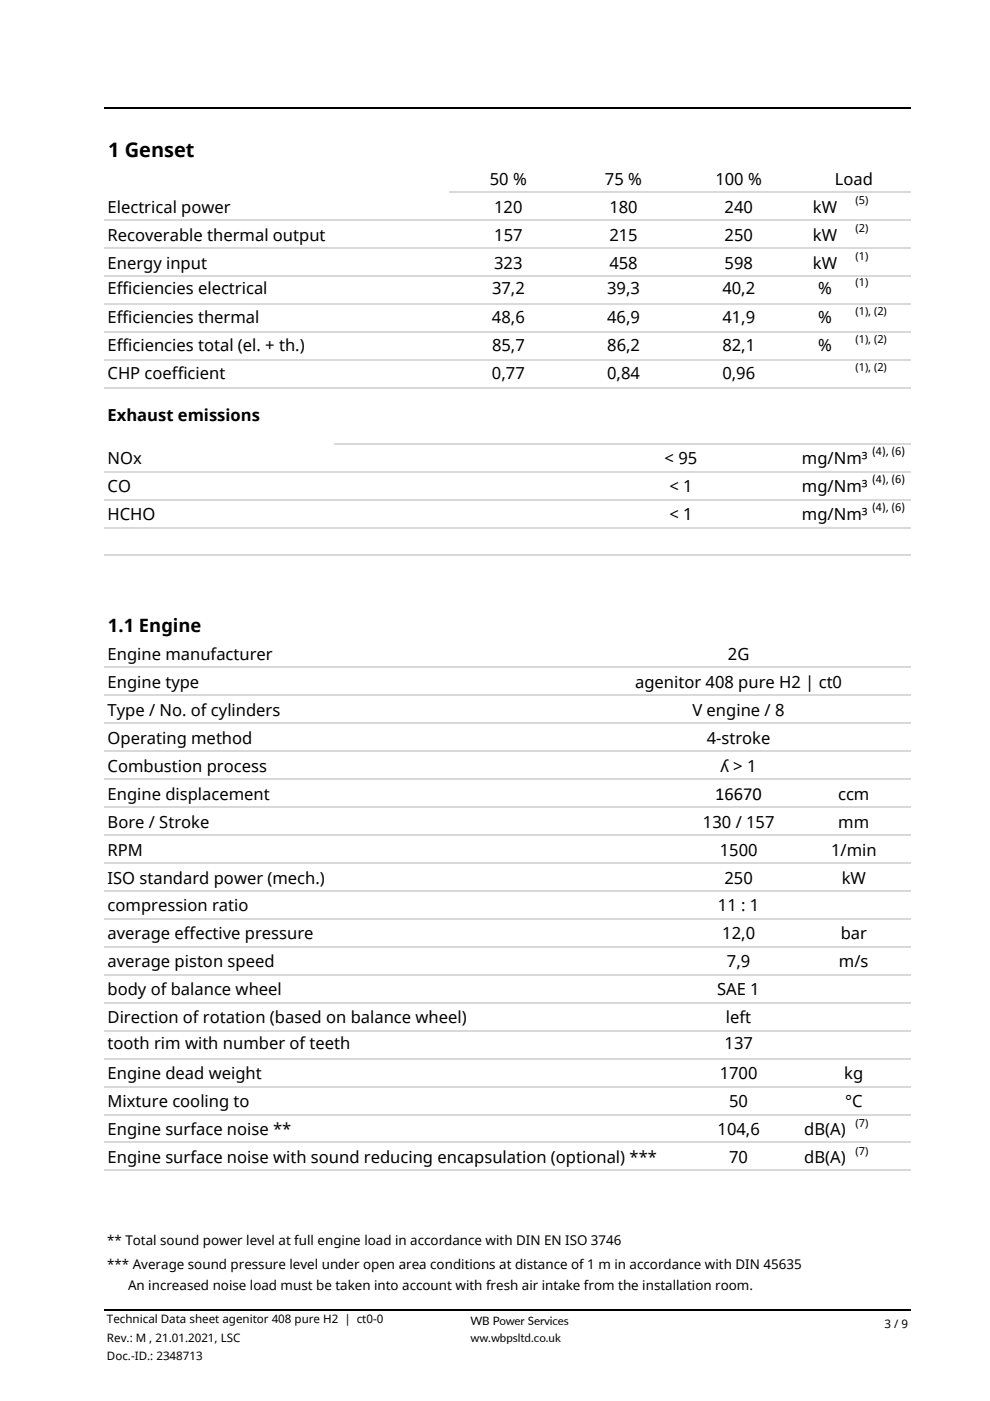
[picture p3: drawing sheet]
<svg xmlns="http://www.w3.org/2000/svg" width="210mm" height="297mm" viewBox="0 0 210 297" stroke-linecap="round" stroke-linejoin="round" font-family="sans-serif">
<defs><g id="words">
<text font-size="4.2" x="22.9" y="33.3">1 Genset</text>
<g font-size="3.9">
<text x="22.9" y="133.9">1.1 Engine</text>
<text x="151.7" y="169.5">16670</text>
</g>
<g font-size="3.5">
<text x="103.9" y="39.2">50 %</text>
<text x="128.3" y="39.2">75 %</text>
<text x="151.7" y="39.2">100 %</text>
<text x="177" y="39.2">Load</text>
<text x="22.8" y="45.1">Electrical power</text>
<text x="104.8" y="45.1">120</text>
<text x="129.2" y="45.1">180</text>
<text x="153.7" y="45.1">240</text>
<text x="172.4" y="45.1">kW</text>
<text x="22.8" y="51">Recoverable thermal output</text>
<text x="104.8" y="51">157</text>
<text x="129.2" y="51">215</text>
<text x="153.7" y="51">250</text>
<text x="172.4" y="51">kW</text>
<text x="22.8" y="56.9">Energy input</text>
<text x="104.8" y="56.9">323</text>
<text x="129.2" y="56.9">458</text>
<text x="153.7" y="56.9">598</text>
<text x="172.4" y="56.9">kW</text>
<text x="22.8" y="62.3">Efficiencies electrical</text>
<text x="104.4" y="62.3">37,2</text>
<text x="128.8" y="62.3">39,3</text>
<text x="153.2" y="62.3">40,2</text>
<text x="173.5" y="62.3">%</text>
<text x="22.8" y="68.5">Efficiencies thermal</text>
<text x="104.4" y="68.5">48,6</text>
<text x="128.8" y="68.5">46,9</text>
<text x="153.2" y="68.5">41,9</text>
<text x="173.5" y="68.5">%</text>
<text x="22.8" y="74.4">Efficiencies total (el. + th.)</text>
<text x="104.4" y="74.4">85,7</text>
<text x="128.8" y="74.4">86,2</text>
<text x="153.2" y="74.4">82,1</text>
<text x="173.5" y="74.4">%</text>
<text x="22.8" y="80.3">CHP coefficient</text>
<text x="104.4" y="80.3">0,77</text>
<text x="128.8" y="80.3">0,84</text>
<text x="153.2" y="80.3">0,96</text>
<text x="22.8" y="89.2">Exhaust emissions</text>
<text x="22.8" y="98.4">NOx</text>
<text x="141" y="98.4">&lt; 95</text>
<text x="170.1" y="98.4">mg/Nm³</text>
<text x="22.8" y="104.4">CO</text>
<text x="142" y="104.4">&lt; 1</text>
<text x="170.1" y="104.4">mg/Nm³</text>
<text x="22.8" y="110.3">HCHO</text>
<text x="142" y="110.3">&lt; 1</text>
<text x="170.1" y="110.3">mg/Nm³</text>
<text x="22.8" y="139.9">Engine manufacturer</text>
<text x="154.4" y="139.9">2G</text>
<text x="22.8" y="145.8">Engine type</text>
<text x="134.7" y="145.8">agenitor 408 pure H2 | ct0</text>
<text x="22.8" y="151.8">Type / No. of cylinders</text>
<text x="146.9" y="151.8">V engine / 8</text>
<text x="22.8" y="157.7">Operating method</text>
<text x="149.9" y="157.7">4-stroke</text>
<text x="22.8" y="163.6">Combustion process</text>
<text x="152.8" y="163.6">ʎ &gt; 1</text>
<text x="22.8" y="169.5">Engine displacement</text>
<text x="177.8" y="169.5">ccm</text>
<text x="22.8" y="175.5">Bore / Stroke</text>
<text x="149.1" y="175.5">130 / 157</text>
<text x="177.8" y="175.5">mm</text>
<text x="22.8" y="181.4">RPM</text>
<text x="152.7" y="181.4">1500</text>
<text x="176.3" y="181.4">1/min</text>
<text x="22.8" y="187.3">ISO standard power (mech.)</text>
<text x="153.7" y="187.3">250</text>
<text x="178.5" y="187.3">kW</text>
<text x="22.8" y="193.3">compression ratio</text>
<text x="152.3" y="193.3">11 : 1</text>
<text x="22.8" y="199.2">average effective pressure</text>
<text x="153.2" y="199.2">12,0</text>
<text x="178.3" y="199.2">bar</text>
<text x="22.8" y="205.1">average piston speed</text>
<text x="154.2" y="205.1">7,9</text>
<text x="177.9" y="205.1">m/s</text>
<text x="22.8" y="211">body of balance wheel</text>
<text x="152.1" y="211">SAE 1</text>
<text x="22.8" y="217">Direction of rotation (based on balance wheel)</text>
<text x="154" y="217">left</text>
<text x="22.8" y="222.3">tooth rim with number of teeth</text>
<text x="153.7" y="222.3">137</text>
<text x="22.8" y="228.8">Engine dead weight</text>
<text x="152.7" y="228.8">1700</text>
<text x="179.1" y="228.8">kg</text>
<text x="22.8" y="234.7">Mixture cooling to</text>
<text x="154.6" y="234.7">50</text>
<text x="179.2" y="234.7">°C</text>
<text x="22.8" y="240.7">Engine surface noise **</text>
<text x="152.2" y="240.7">104,6</text>
<text x="170.6" y="240.7">dB(A)</text>
<text x="22.8" y="246.6">Engine surface noise with sound reducing encapsulation (optional) ***</text>
<text x="154.6" y="246.6">70</text>
<text x="170.6" y="246.6">dB(A)</text>
</g>
<g font-size="2.8">
<text x="22.7" y="263.9">** Total sound power level at full engine load in accordance with DIN EN ISO 3746</text>
<text x="22.7" y="269.2">*** Average sound pressure level under open area conditions at distance of 1 m in accordance with DIN 45635</text>
<text x="27.2" y="273.6">An increased noise load must be taken into account with fresh air intake from the installation room.</text>
</g>
<g font-size="2.6">
<text x="185" y="96.5">(4), (6)</text>
<text x="185" y="102.4">(4), (6)</text>
<text x="185" y="108.3">(4), (6)</text>
</g>
<g font-size="2.5">
<text x="22.7" y="280.6">Technical Data sheet agenitor 408 pure H2 | ct0-0</text>
<text x="99.8" y="280.8">WB Power Services</text>
<text x="187.6" y="281.6">3 / 9</text>
<text x="22.7" y="284.4">Rev.: M , 21.01.2021, LSC</text>
<text x="99.8" y="284.5">ww.wbpsltd.co.uk</text>
<text x="22.7" y="288.3">Doc.-ID.: 2348713</text>
</g>
<g font-size="2.3">
<text x="181.4" y="43.3">(5)</text>
<text x="181.4" y="49.3">(2)</text>
<text x="181.4" y="55.2">(1)</text>
<text x="181.4" y="60.6">(1)</text>
<text x="181.4" y="66.8">(1), (2)</text>
<text x="181.4" y="72.7">(1), (2)</text>
<text x="181.4" y="78.6">(1), (2)</text>
<text x="181.4" y="238.9">(7)</text>
<text x="181.4" y="244.9">(7)</text>
</g>
</g></defs>
<g fill="none" stroke="#d9d9d9" stroke-width=".34">
<path d="M22.1 52.6h171.1M22.1 46.7h171.1M22.1 58.5h171.1M95.4 40.7h97.8M22.1 64.4h171.1M22.1 70.4h171.1M22.1 76.3h171.1M22.1 82.2h171.1M22.1 100h171.1M71 94.1h122.2M22.1 105.9h171.1M22.1 111.8h171.1"/>
<path d="M22.1 117.8h171.1M22.1 141.5h171.1M22.1 147.4h171.1M22.1 153.3h171.1M22.1 159.3h171.1M22.1 165.2h171.1M22.1 171.1h171.1M22.1 177h171.1M22.1 183h171.1M22.1 188.9h171.1M22.1 194.8h171.1M22.1 200.7h171.1"/>
<path d="M22.1 206.7h171.1M22.1 212.6h171.1M22.1 218.5h171.1M22.1 224.5h171.1M22.1 230.4h171.1M22.1 236.3h171.1M22.1 248.2h171.1M22.1 242.2h171.1"/>
</g>
<path d="M22.1 22.9h171.1M22.1 277.8h171.1" fill="none" stroke="#000" stroke-width=".34"/>
<use href="#words"/>
</svg>
